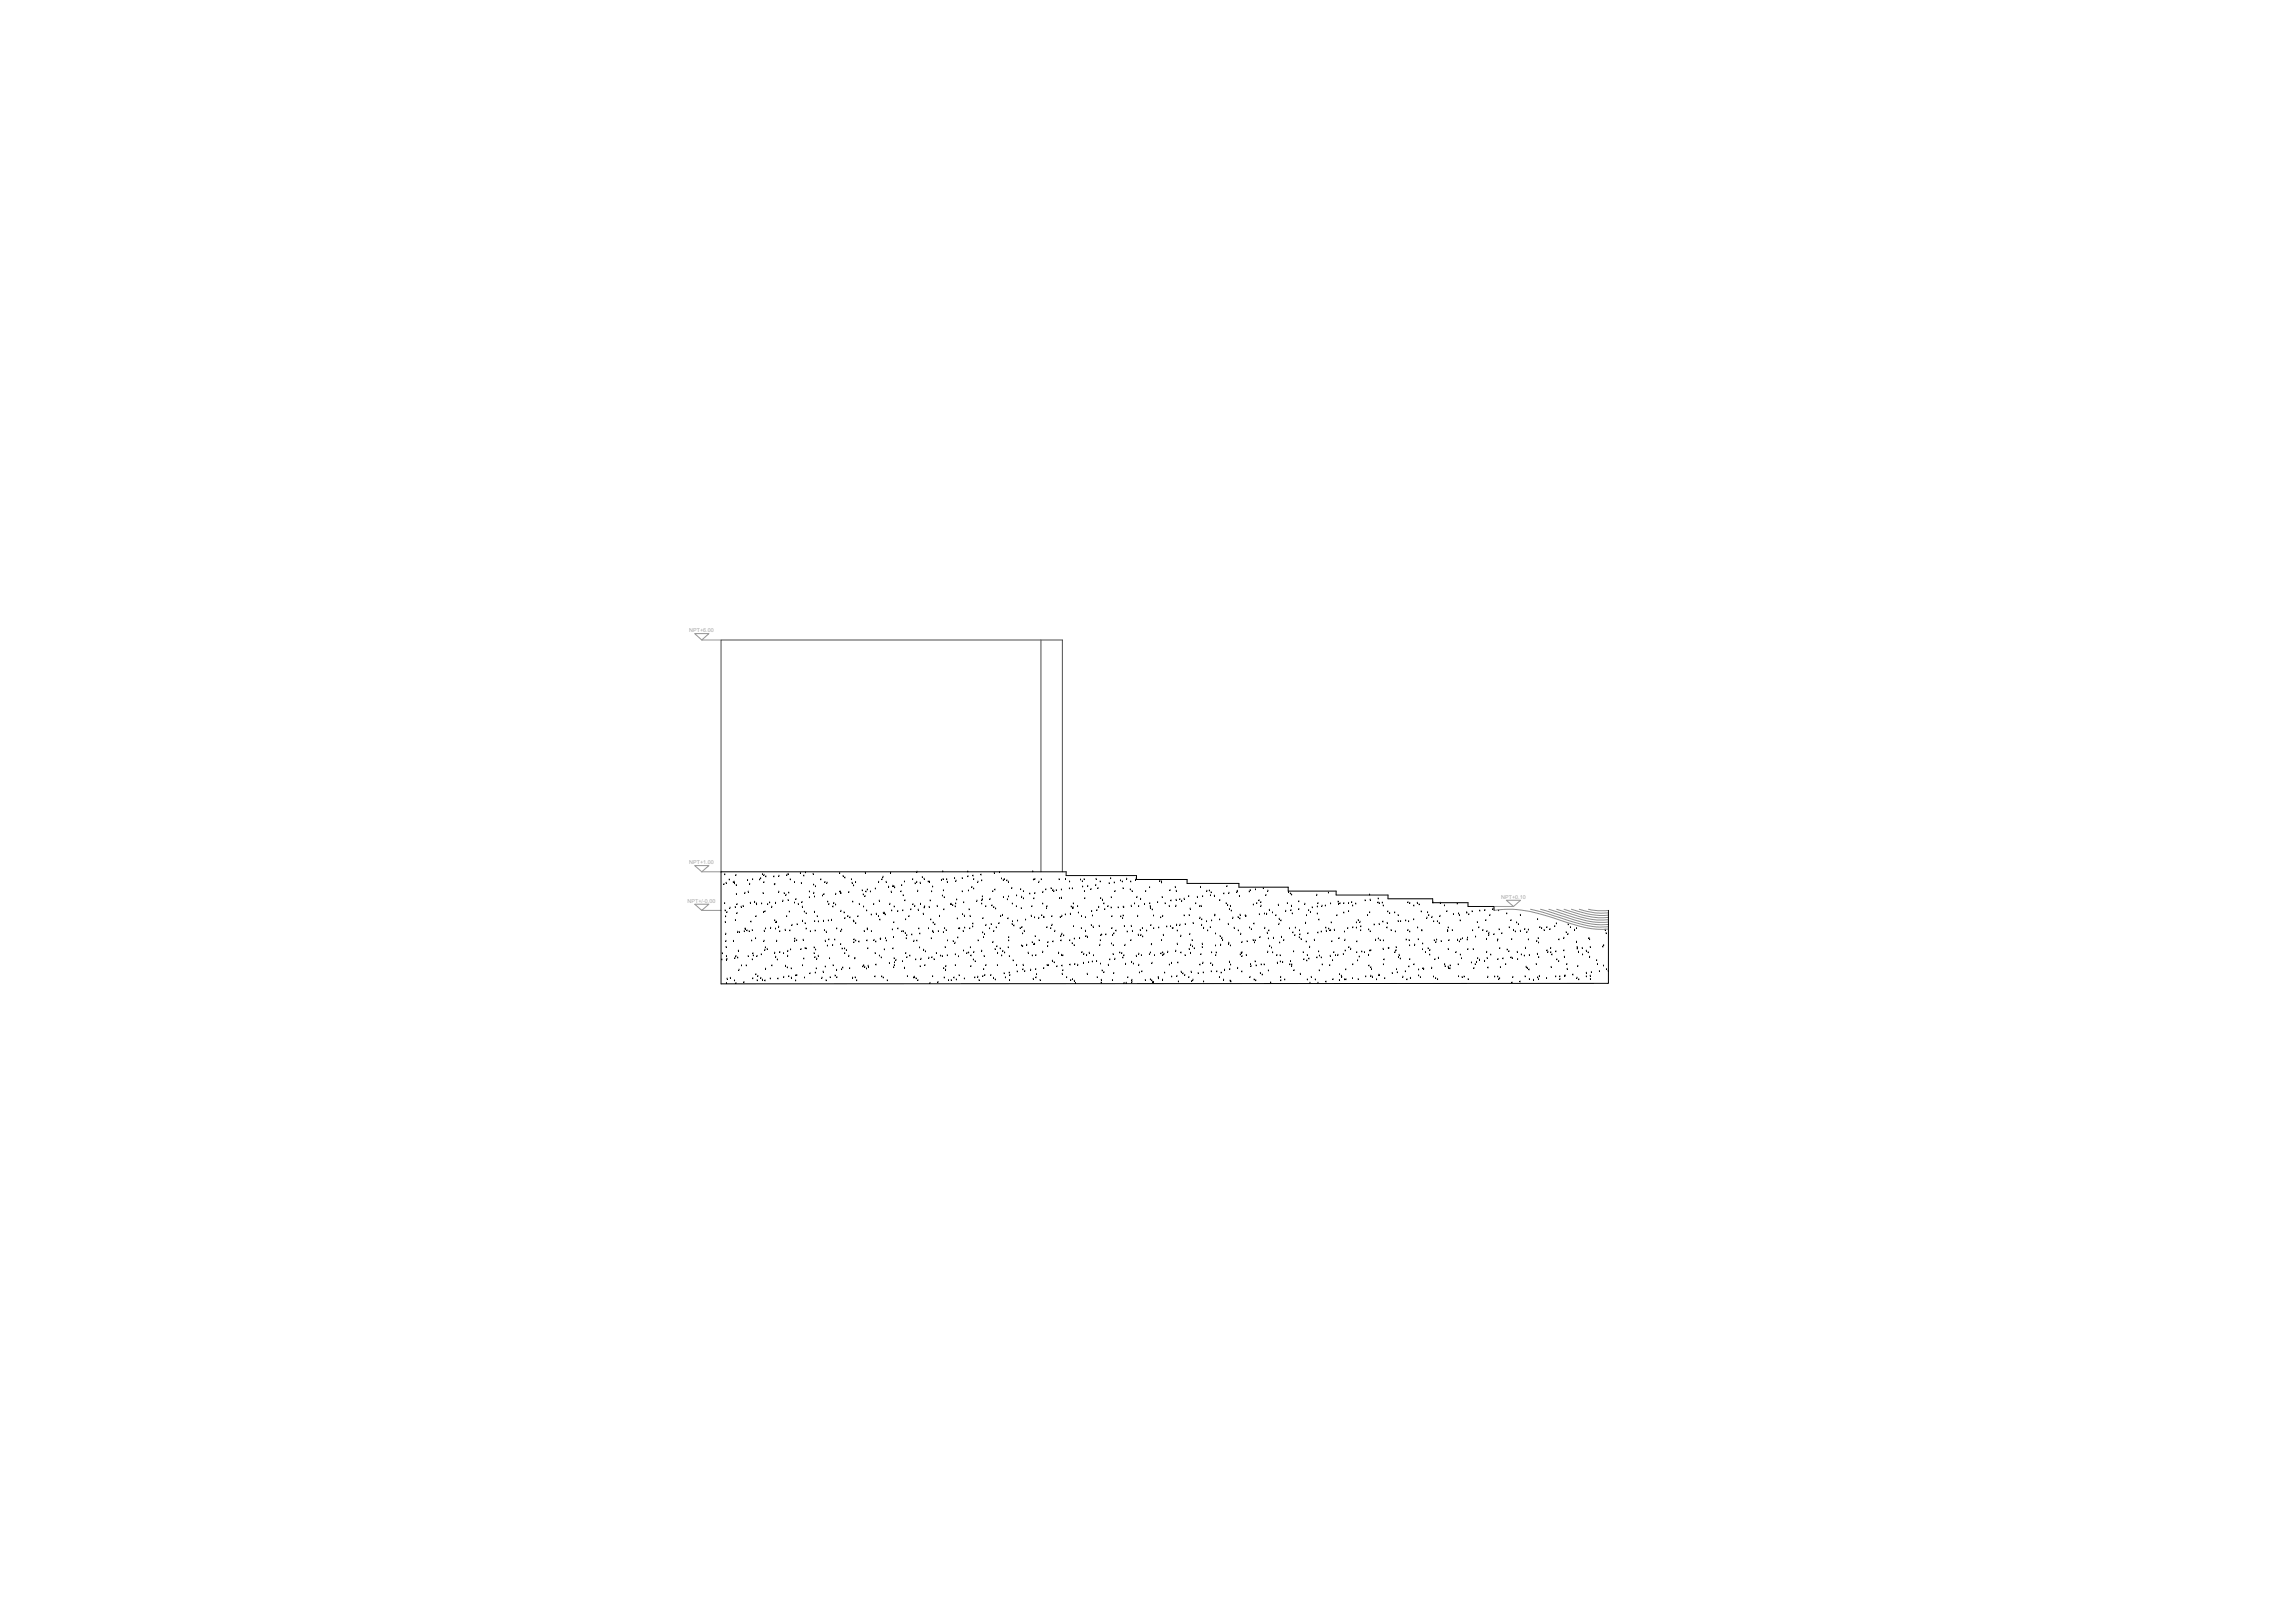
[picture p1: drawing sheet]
<svg xmlns="http://www.w3.org/2000/svg" width="594mm" height="420mm" viewBox="0 0 594 420" stroke-linecap="round" stroke-linejoin="round" font-family="sans-serif">
<defs><g id="words">
<g font-size="1.4" fill="#a5a5a5">
<text x="178.3" y="163.7">NPT+6.00</text>
<text x="178.3" y="223.7">NPT+1.00</text>
<text x="177.9" y="233.6">NPT+/-0.00</text>
<text x="388.4" y="232.7">NPT+0.10</text>
</g>
</g></defs>
<g fill="none" stroke="#000" stroke-width=".26">
<path d="M187.3 228.9h.1M187.5 233.8h.1M187.5 226.4h.1M187.6 235.7h.1M187.6 238.7h.1M187.7 237.2h.1M187.9 228.6h.1M188.1 236.1h.1M188.7 227.7h.1M188.9 235h.1M189.7 228.4h.1M189.9 228.3h.1"/>
<path d="M190 228.7h.1M190.2 234.8h.1M190.3 238.2h.1M190.4 226.5h.1M190.5 229.1h.1M190.5 231.4h.1M190.7 236.4h.1M190.7 234.1h.1M191.7 234.7h.1M192.3 234.5h.1M192.7 231.2h.1M193.4 227.8h.1"/>
<path d="M193.6 230.9h.1M194 228.8h.1M194.1 233.7h.1M194.3 238.6h.1M194.7 227.6h.1M195.2 233.5h.1M195.6 237.2h.1M195.7 233.9h.1M195.7 234.1h.1M196.5 227.7h.1M196.8 227.4h.1M197 233.9h.1"/>
<path d="M197.3 226.3h.1M197.4 231.2h.1M197.5 236.1h.1M197.6 228.4h.1M197.7 226.5h.1M197.9 235.9h.1M198.1 226.9h.1M198.6 234.1h.1M199.1 233.6h.1M199.7 234.7h.1M200.2 226.9h.1M200.3 228.9h.1"/>
<path d="M200.4 238.3h.1M200.5 228.9h.1M200.6 233.7h.1M200.8 238.6h.1M200.9 238.7h.1M201.4 239.9h.1M201.5 230.9h.1M201.5 226.7h.1M202.5 233.2h.1M202.9 231.2h.1M203.3 231.7h.1M203.5 237.2h.1"/>
<path d="M203.6 226.5h.1M203.9 226.2h.1M203.9 233h.1M204.1 231.1h.1M204.2 236h.1M204.4 227.7h.1M204.9 239.4h.1M205.5 228.4h.1M205.5 233.7h.1M205.9 232.8h.1M206.2 239.3h.1M206.5 234h.1"/>
<path d="M207.1 226h.1M207.3 228.6h.1M207.5 233.5h.1M207.6 234.7h.1M207.6 238.4h.1M208 226.7h.1M208.1 236h.1M208.3 239h.1M208.4 225.9h.1M208.6 236.4h.1M209.4 232.3h.1M209.4 230.8h.1"/>
<path d="M210.4 226.2h.1M210.5 229h.1M210.5 231.2h.1M210.7 236.1h.1M210.7 232.1h.1M210.8 238.5h.1M211 229.5h.1M211.4 237.2h.1M211.7 238.6h.1M212.4 227.7h.1M212.8 231.9h.1M213 238.4h.1"/>
<path d="M213.2 231.5h.1M213.4 228.4h.1M214 228.5h.1M214.1 233.4h.1M214.3 238.3h.1M214.4 234h.1M215.1 238.1h.1M215.5 234.7h.1M215.7 233.8h.1M216.2 234.2h.1M216.2 231.4h.1M217.2 226h.1"/>
<path d="M217.3 230.8h.1M217.4 230.9h.1M217.6 235.8h.1M217.6 231.2h.1M218.1 226.8h.1M218.4 236.2h.1M218.6 237.7h.1M218.6 227.2h.1M219.4 237.2h.1M219.6 230.9h.1M219.9 237.5h.1M220.3 227.6h.1"/>
<path d="M220.5 228.6h.1M220.6 233.4h.1M220.8 238.3h.1M220.8 229.2h.1M220.9 238.6h.1M221.3 228.4h.1M221.4 239h.1M222 237.2h.1M222.3 234h.1M223.1 230.5h.1M223.3 231.6h.1M223.4 234.7h.1"/>
<path d="M223.8 232h.1M223.9 225.9h.1M224 230.8h.1M224.2 235.7h.1M224.4 230.3h.1M225.2 230.8h.1M225.4 236.8h.1M226 234h.1M226.5 230.1h.1M226.7 236.6h.1M227.3 237.2h.1M227.3 228.3h.1"/>
<path d="M227.5 233.2h.1M227.6 238.1h.1M228.2 227.6h.1M228.5 227h.1M228.5 236.3h.1M228.8 236.3h.1M229 236.7h.1M229.3 228.3h.1M229.9 229.6h.1M230.2 234h.1M230.4 225.9h.1M230.6 230.9h.1"/>
<path d="M230.7 235.7h.1M231 229.3h.1M231.2 229.4h.1M231.2 238.8h.1M231.3 234.7h.1M231.5 229.8h.1M232.3 235.8h.1M233.1 230.8h.1M233.3 229.2h.1M233.6 235.7h.1M233.7 231.8h.1M234 228.2h.1"/>
<path d="M234.1 233.1h.1M234.3 238h.1M235.2 237.2h.1M235.6 235.4h.1M236.1 227.6h.1M236.2 234.1h.1M236.7 234.5h.1M236.7 228.7h.1M237.2 228.3h.1M237.3 225.7h.1M237.4 230.6h.1M237.6 235.5h.1"/>
<path d="M238.1 228.5h.1M238.1 234h.1M238.6 227.1h.1M238.9 236.6h.1M239.1 235h.1M239.1 227.5h.1M239.2 234.7h.1M240.1 228.2h.1M240.4 234.8h.1M240.5 228.3h.1M240.6 233.1h.1M240.8 238.1h.1"/>
<path d="M241 230.8h.1M241.3 229.5h.1M241.4 238.9h.1M241.9 239.3h.1M242.5 234.5h.1M243.1 237.1h.1M243.6 227.8h.1M243.8 231.9h.1M243.9 225.6h.1M244 227.6h.1M244.1 230.5h.1M244.2 235.4h.1"/>
<path d="M244.3 232.3h.1M244.9 227.6h.1M245.1 228.3h.1M245.9 234.1h.1M246.1 234h.1M246.5 234.3h.1M247 227.3h.1M247.1 234.7h.1M247.2 233.9h.1M247.3 228h.1M247.5 232.9h.1M247.7 237.8h.1"/>
<path d="M248.9 230.8h.1M248.9 227.3h.1M249 236.7h.1M249.3 233.6h.1M249.5 237.1h.1M250.4 225.6h.1M250.4 226.9h.1M250.5 230.6h.1M250.7 235.4h.1M251 237.1h.1M251.4 229.6h.1M251.7 239.9h.1"/>
<path d="M251.7 239.1h.1M251.7 226.7h.1M251.9 227.6h.1M251.9 230.1h.1M252.8 233.2h.1M253 228.3h.1M253.8 226.5h.1M254 227.9h.1M254 233.9h.1M254.1 233h.1M254.1 232.8h.1M254.1 232.1h.1"/>
<path d="M254.3 237.7h.1M255 234.6h.1M255.1 239.4h.1M256.1 232.7h.1M256.4 239.2h.1M256.6 234.4h.1M256.9 230.7h.1M257.1 234.8h.1M257.2 226h.1M257.4 230.3h.1M257.6 235.2h.1M258.5 239h.1"/>
<path d="M258.6 225.8h.1M258.9 237.1h.1M259.1 227.4h.1M259.4 236.9h.1M259.6 227.8h.1M259.6 232.3h.1M259.8 227.6h.1M260.5 227.9h.1M260.6 232.8h.1M260.8 237.8h.1M260.9 228.3h.1M260.9 232.1h.1"/>
<path d="M261.8 229.9h.1M261.9 239.2h.1M261.9 233.9h.1M261.9 238.5h.1M262.3 239.6h.1M263 234.6h.1M263 231.8h.1M263.2 238.3h.1M264.1 230.2h.1M264.2 235.1h.1M264.3 232.2h.1M264.4 240h.1"/>
<path d="M264.8 230.7h.1M264.8 232.6h.1M265.3 238.1h.1M266.4 231.4h.1M266.8 237.1h.1M267 234.6h.1M267.2 225.6h.1M267.4 227.7h.1M267.5 232.6h.1M267.7 237.5h.1M267.7 231.2h.1M267.7 227.6h.1"/>
<path d="M268.8 237.6h.1M268.8 228.3h.1M269.4 227.6h.1M269.5 237h.1M269.8 233.9h.1M269.8 230.9h.1M270 237.4h.1M270.1 237.5h.1M270.6 230.3h.1M270.7 235.1h.1M270.9 234.6h.1M271.9 230h.1"/>
<path d="M272.1 237.2h.1M272.2 239.4h.1M272.4 230.4h.1M272.6 230.7h.1M273.3 230.5h.1M274 227.6h.1M274.1 232.5h.1M274.3 237.4h.1M274.6 230.3h.1M274.6 232.4h.1M274.7 237.1h.1M275.6 236.7h.1"/>
<path d="M275.7 227.6h.1M276.7 230h.1M276.7 228.2h.1M276.9 236.6h.1M277.1 234.7h.1M277.4 230h.1M277.6 234.9h.1M277.6 235.1h.1M277.7 233.9h.1M277.7 239.8h.1M278.8 234.6h.1M279 236.3h.1"/>
<path d="M279.5 227.7h.1M279.8 237.2h.1M280 228.1h.1M280.1 229.5h.1M280.5 227.6h.1M280.6 230.7h.1M280.6 232.5h.1M280.8 237.5h.1M281.4 229.4h.1M282.3 230.2h.1M282.3 239.5h.1M282.4 235.8h.1"/>
<path d="M282.6 237h.1M282.8 239.9h.1M283.5 229.1h.1M283.6 227.6h.1M283.8 235.6h.1M284.1 229.9h.1M284.2 234.8h.1M284.4 239.7h.1M284.6 228.2h.1M284.8 232.5h.1M285.2 232.9h.1M285.6 233.9h.1"/>
<path d="M285.8 235.4h.1M286.7 234.6h.1M287 228.7h.1M287.3 227.4h.1M287.5 235h.1M287.5 232.3h.1M287.7 237.2h.1M288.3 228.5h.1M288.5 230.7h.1M289.3 234.9h.1M289.9 227.9h.1M290 237.2h.1"/>
<path d="M290.3 228.2h.1M290.4 237.7h.1M290.6 230h.1M290.6 237h.1M290.6 234.7h.1M290.7 234.8h.1M290.9 239.7h.1M291.5 227.5h.1M292.4 230.3h.1M292.5 228.2h.1M292.7 234.5h.1M292.7 239.7h.1"/>
<path d="M292.9 230.7h.1M293.5 233.9h.1M293.8 227.8h.1M294 227.3h.1M294.2 232.2h.1M294.3 237.1h.1M294.6 234.6h.1M295.1 232.7h.1M296.1 234h.1M296.4 230.7h.1M297.4 229.7h.1M297.5 233.9h.1"/>
<path d="M297.6 234.6h.1M297.6 235h.1M297.8 239.5h.1M298.1 235.5h.1M298.4 237h.1M299.5 233.6h.1M300 228h.1M300.3 237.5h.1M300.5 228.2h.1M300.5 228.5h.1M300.7 232.3h.1M300.8 237.1h.1"/>
<path d="M301.4 233.9h.1M301.9 239.9h.1M302.5 234.5h.1M302.7 230.5h.1M302.8 239.8h.1M303 233.1h.1M304.1 229.6h.1M304.2 234.5h.1M304.3 233h.1M304.3 230.6h.1M304.4 239.4h.1M305.2 232.8h.1"/>
<path d="M305.3 239.4h.1M305.7 233.2h.1M306.3 232.7h.1M306.3 237h.1M306.6 239.2h.1M307.5 232h.1M307.7 236.9h.1M307.9 235.3h.1M308.7 238.9h.1M309.4 233.9h.1M309.8 232.2h.1M310.4 234.5h.1"/>
<path d="M310.5 237.6h.1M310.6 229.6h.1M310.7 234.5h.1M310.9 239.4h.1M310.9 238h.1M311.1 232h.1M312.1 238.5h.1M312.2 230.6h.1M312.9 230.6h.1M313.2 231.8h.1M313.3 231h.1M313.5 238.3h.1"/>
<path d="M314.2 231.9h.1M314.3 237h.1M314.3 236.8h.1M315.5 238.1h.1M315.6 233h.1M316.6 231.3h.1M317.2 233.9h.1M317.4 229.4h.1M317.6 234.3h.1M317.8 239.2h.1M317.9 231.2h.1M318.1 235.3h.1"/>
<path d="M318.3 234.5h.1M318.5 235.8h.1M319 237.6h.1M320 230.9h.1M320.1 230.6h.1M320.3 237.4h.1M320.7 232h.1M320.8 237.8h.1M320.8 236.8h.1M322.2 237h.1M322.3 237.2h.1M323.2 230.8h.1"/>
<path d="M323.4 230.4h.1M324.3 234.2h.1M324.4 239.1h.1M324.8 230.3h.1M325.1 233.8h.1M325.7 233.1h.1M325.8 236.7h.1M326.2 233.6h.1M326.2 234.5h.1M326.8 230h.1M327.1 236.5h.1M327.5 231.7h.1"/>
<path d="M327.7 236.6h.1M328 230.6h.1M328.4 235.6h.1M329.2 236.2h.1M330.1 237h.1M330.7 234.2h.1M330.9 239.2h.1M330.9 237.9h.1M331.4 238.3h.1M332.6 235.8h.1M333.1 233.8h.1M333.4 230.9h.1"/>
<path d="M333.8 231.3h.1M334 235.6h.1M334.1 234.5h.1M334.2 231.6h.1M334.3 236.5h.1M336 235.3h.1M336 233.4h.1M337.6 234h.1M337.8 238.9h.1M338 237h.1M338.6 235.6h.1M339 236.1h.1"/>
<path d="M339.5 234.9h.1M340.7 231.7h.1M340.8 236.5h.1M340.8 234.7h.1M341 233.8h.1M341.2 238.1h.1M342 234.5h.1M342.9 234.5h.1M343.7 231.1h.1M344.2 233.9h.1M344.4 238.8h.1M345.9 237h.1"/>
<path d="M346.2 233.4h.1M346.3 234h.1M346.7 233.9h.1M347.7 236.3h.1M347.7 233.8h.1M348.9 233.8h.1M348.9 235.9h.1M349.7 233.6h.1M349.9 234.5h.1M350.8 233.9h.1M350.9 238.8h.1M351.4 238.2h.1"/>
<path d="M351.9 238.6h.1M352.1 239.8h.1M353.2 233.1h.1M353.8 236.9h.1M354.3 231.6h.1M354.4 236.2h.1M354.5 232.9h.1M355.5 239.4h.1M356.5 233.6h.1M356.6 232.6h.1M356.8 239.2h.1M356.8 233.8h.1"/>
<path d="M357.6 233.7h.1M357.8 238.6h.1M357.9 234.5h.1M358.9 238.9h.1M359.1 236h.1M359.5 236.4h.1M360.8 236.2h.1M361.7 236.9h.1M361.7 238.4h.1M362.4 238.5h.1M363.7 238.3h.1M364.3 233.6h.1"/>
<path d="M364.4 238.5h.1M364.7 233.8h.1M365.7 238h.1M365.8 234.5h.1M366.7 233.7h.1M367.1 234.2h.1M367.7 236h.1M369.2 237.6h.1M369.3 236.2h.1M369.6 236.9h.1M370.5 237.4h.1M370.7 233.6h.1"/>
<path d="M370.9 238.5h.1M371.9 238.5h.1M372.3 238.9h.1M372.6 237.1h.1M372.6 233.7h.1M373.7 234.4h.1M374.3 235.9h.1M376 236.7h.1M377 233.9h.1M377.3 236.5h.1M377.5 236.9h.1M377.8 238.3h.1"/>
<path d="M379.4 236.2h.1M379.5 236.3h.1M380 236.7h.1M380.9 235.9h.1M382.2 238.7h.1M382.8 235.8h.1M384.2 235.6h.1M384.4 238.2h.1M385.5 236.9h.1M386.2 235.3h.1M386.5 235.6v-1h-6.7v-1h-9.2v-1h-11.5v-1h-13.4v-1h-12.4v-1h-12.8v-1h-13.4v-1h-13.1v-1h-18.2v-1h-89.3v29l229.6-.1v-18.9M387.7 235.7h.1"/>
<path d="M389.8 236.5h.1M390.9 238.2h.1M392.4 238.8h.1M392.8 239.2h.1M393.3 236.9h.1M397.8 238h.1M402.2 239.8h.1M402.7 239.1h.1M405.7 239.3h.1M186.8 248.4h.1M186.9 246.8h.1M187.8 241.7h.1"/>
<path d="M187.8 243.6h.1M187.9 245.2h.1M187.9 248.5h.1M187.9 247.5h.1M187.9 254.5h.1M188.1 248.3h.1M188.1 253.4h.1M189 253.2h.1M189.8 243.6h.1M190 253.8h.1M190.1 248h.1M190.4 254.5h.1"/>
<path d="M190.4 247.5h.1M190.9 241.2h.1M190.9 247.9h.1M191 246.1h.1M191.2 251h.1M191.2 241.3h.1M191.8 249.9h.1M192.5 254.3h.1M192.6 241.1h.1M192.8 240.4h.1M192.8 240.5h.1M193.1 249.9h.1"/>
<path d="M193.3 240.9h.1M193.6 247.5h.1M193.8 241.1h.1M194.5 243.5h.1M194.6 248.4h.1M194.6 240.8h.1M194.8 253.3h.1M194.8 246.8h.1M194.9 247.4h.1M195.5 242.9h.1M195.6 252.2h.1M195.9 247.5h.1"/>
<path d="M195.9 253.8h.1M196.1 252.7h.1M196.8 253.2h.1M197 247.1h.1M197.3 253.6h.1M197.7 243.6h.1M197.7 241h.1M197.9 245.9h.1M197.9 253.8h.1M198 245.2h.1M198.1 250.8h.1M198.1 240.4h.1"/>
<path d="M198.5 245.7h.1M199.3 253.3h.1M199.4 240.2h.1M199.7 249.9h.1M200.4 246.6h.1M200.6 240.4h.1M200.7 247.7h.1M200.9 243.6h.1M201.1 248.4h.1M201.3 253.3h.1M201.7 246.5h.1M201.7 241.1h.1"/>
<path d="M202.7 246.8h.1M202.8 252.9h.1M203.1 240.7h.1M203.2 250h.1M203.7 250.5h.1M203.8 247.4h.1M203.8 246.2h.1M204.1 252.7h.1M204.4 240.9h.1M204.5 245.8h.1M204.7 250.7h.1M204.7 253.1h.1"/>
<path d="M205.6 243.6h.1M205.6 243h.1M205.8 253.8h.1M205.9 252.5h.1M206.1 243.4h.1M206.1 252.4h.1M207.2 245.7h.1M207.6 249.9h.1M207.8 243.3h.1M208 248.2h.1M208.1 253.1h.1M208.3 245.5h.1"/>
<path d="M208.6 245.5h.1M208.6 240.4h.1M209.6 252h.1M209.7 241.1h.1M210.6 245.3h.1M210.6 246.8h.1M210.8 247.8h.1M210.9 240.9h.1M210.9 251.8h.1M211 245.8h.1M211.2 250.7h.1M211.3 248.2h.1"/>
<path d="M211.7 247.4h.1M212.7 253.1h.1M213 251.6h.1M213.3 240.8h.1M213.5 243.6h.1M213.5 250.2h.1M213.7 253.8h.1M213.8 241.2h.1M214.1 244.8h.1M214.4 243.2h.1M214.6 248.1h.1M214.8 253h.1"/>
<path d="M215.4 244.7h.1M215.5 249.9h.1M216 243.3h.1M216 252.6h.1M216.4 251.1h.1M216.5 240.4h.1M216.5 253h.1M217.5 244.4h.1M217.5 241.1h.1M217.7 240.7h.1M217.7 250.9h.1M217.9 245.6h.1"/>
<path d="M218 250.5h.1M218.5 245.5h.1M218.5 246.8h.1M219 246h.1M219.6 247.4h.1M219.8 250.7h.1M220.6 253.1h.1M220.9 243.9h.1M221 243.2h.1M221.1 248.1h.1M221.2 248h.1M221.3 253h.1"/>
<path d="M221.4 243.5h.1M221.6 253.8h.1M222.2 243.8h.1M223.2 250.2h.1M223.5 249.9h.1M223.6 241h.1M223.7 250.3h.1M224.2 250.8h.1M224.3 243.5h.1M224.4 240.6h.1M224.4 240.4h.1M224.5 245.5h.1"/>
<path d="M224.6 250h.1M224.7 250.4h.1M225.4 241.1h.1M226.1 243.3h.1M226.4 252.8h.1M226.4 246.7h.1M226.6 243.8h.1M226.6 249.7h.1M227.5 247.4h.1M227.7 243h.1M227.8 243h.1M228 247.9h.1"/>
<path d="M228.1 252.8h.1M228.5 253.1h.1M228.8 245.8h.1M229.1 242.9h.1M229.3 243.5h.1M229.6 253.8h.1M230.1 249.3h.1M230.9 240.6h.1M231 245.5h.1M231.2 242.6h.1M231.2 250.4h.1M231.3 248.1h.1"/>
<path d="M231.4 249.9h.1M231.4 249.1h.1M231.8 248.5h.1M232.3 240.4h.1M233.4 241.1h.1M233.5 248.8h.1M233.7 241.1h.1M234 250.5h.1M234.2 241.5h.1M234.3 246.7h.1M234.5 242.9h.1M234.6 242.1h.1"/>
<path d="M234.6 247.8h.1M234.8 252.7h.1M235.4 247.4h.1M235.9 241.9h.1M236.4 253.1h.1M236.5 243.6h.1M236.5 252.9h.1M236.9 248.4h.1M237 253.3h.1M237.2 243.5h.1M237.5 253.8h.1M237.7 240.4h.1"/>
<path d="M237.9 245.3h.1M238 241.7h.1M238.1 250.2h.1M238.3 248.2h.1M239 245.9h.1M239.3 249.9h.1M239.4 246.3h.1M240.2 240.3h.1M240.3 248h.1M240.6 254.5h.1M240.9 242.9h.1M241.1 247.8h.1"/>
<path d="M241.3 252.7h.1M241.3 241h.1M241.4 241.2h.1M241.7 248.3h.1M242.3 246.7h.1M242.7 254.2h.1M242.8 241.1h.1M243.3 247.4h.1M243.8 247.5h.1M244.1 241.3h.1M244.2 250.6h.1M244.3 253.1h.1"/>
<path d="M244.4 240.3h.1M244.5 245.2h.1M244.6 251h.1M244.7 250.1h.1M244.8 240.8h.1M245.1 247.3h.1M245.1 243.5h.1M245.4 253.8h.1M246.1 253.8h.1M246.6 243.6h.1M246.8 253.1h.1M247.1 244.1h.1"/>
<path d="M247.2 247.1h.1M247.2 249.9h.1M247.4 253.6h.1M247.8 242.7h.1M248 247.6h.1M248.1 240.3h.1M248.1 252.5h.1M248.3 240.3h.1M249.2 241h.1M249.3 246.1h.1M249.5 253.3h.1M249.6 240.2h.1"/>
<path d="M250.2 246.7h.1M250.6 246.6h.1M250.9 240.3h.1M251.1 245.2h.1M251.2 250.1h.1M251.2 247.4h.1M251.8 248.4h.1M251.9 246.4h.1M252.2 253h.1M252.3 248.8h.1M253 252.9h.1M253 243.5h.1"/>
<path d="M253.3 253.8h.1M254 246.1h.1M254.2 241.4h.1M254.3 252.7h.1M254.4 242.6h.1M254.5 250.9h.1M254.6 247.5h.1M254.7 241.8h.1M254.8 252.4h.1M255.1 249.8h.1M256 240.3h.1M256.3 252.4h.1"/>
<path d="M256.9 243.9h.1M257 253.2h.1M257.1 241h.1M257.5 245.7h.1M257.5 253.6h.1M257.7 240.1h.1M257.9 245h.1M258 249.9h.1M258.1 246.7h.1M258.8 245.5h.1M259.1 247.4h.1M259.4 246.2h.1"/>
<path d="M259.8 252h.1M259.9 246.6h.1M260.1 253h.1M260.8 245.2h.1M261 242.6h.1M261 243.5h.1M261.1 251.8h.1M261.1 247.5h.1M261.2 253.7h.1M261.3 252.4h.1M262.1 248.6h.1M263 249.8h.1"/>
<path d="M263.2 251.5h.1M263.9 240.3h.1M264.3 244.8h.1M264.6 244.9h.1M264.6 241.6h.1M264.6 251h.1M264.7 249.8h.1M265 241h.1M265.1 251.4h.1M265.6 244.6h.1M266 246.6h.1M266.6 251h.1"/>
<path d="M267.1 247.4h.1M267.1 243.9h.1M267.3 253.4h.1M267.5 244.4h.1M267.7 244.4h.1M267.8 242.4h.1M267.9 250.9h.1M268 247.3h.1M268 253h.1M268.2 252.2h.1M268.8 243.4h.1M269.1 253.7h.1"/>
<path d="M269.8 246.4h.1M270 250.6h.1M270.9 240h.1M270.9 249.8h.1M271 244.9h.1M271.1 243.9h.1M271.2 249.8h.1M271.8 240.3h.1M272.3 248.7h.1M272.4 243.7h.1M272.7 249.1h.1M272.9 241h.1"/>
<path d="M273.5 250.2h.1M273.9 246.6h.1M274.5 242.3h.1M274.5 243.5h.1M274.6 247.2h.1M274.7 241.7h.1M274.8 250h.1M274.8 252.1h.1M275 247.3h.1M275 251.2h.1M275.2 242.2h.1M275.9 253h.1"/>
<path d="M276.8 243.4h.1M276.8 249.7h.1M277 253.7h.1M277.4 244.2h.1M277.5 253.5h.1M277.9 244.7h.1M277.9 243h.1M277.9 253.9h.1M278.1 249.6h.1M278.2 254.5h.1M278.8 249.8h.1M279.3 242.8h.1"/>
<path d="M279.8 240.3h.1M279.9 246.5h.1M280.3 249.3h.1M280.4 246.9h.1M280.8 241h.1M280.9 242.3h.1M281.1 247.2h.1M281.3 252.1h.1M281.3 242.5h.1M281.6 249.1h.1M281.8 246.6h.1M282.6 248.9h.1"/>
<path d="M282.9 247.3h.1M283.7 248.8h.1M283.9 253h.1M284.5 244.6h.1M284.7 243.4h.1M284.7 249.5h.1M284.8 242.1h.1M284.9 254.4h.1M284.9 253.7h.1M285 241.9h.1M285.1 251.3h.1M285.6 251.7h.1"/>
<path d="M286.1 241.9h.1M286.7 249.8h.1M287.1 248.4h.1M287.5 244.3h.1M287.7 240.3h.1M287.8 253.7h.1M287.8 242.1h.1M288 247h.1M288 244.7h.1M288.1 251.9h.1M288.2 241.6h.1M288.4 248.2h.1"/>
<path d="M288.7 240.9h.1M289.7 246.6h.1M290.2 246.7h.1M290.5 247.9h.1M290.8 247.3h.1M290.8 254.5h.1M291.1 244.6h.1M291.2 249.5h.1M291.4 254.4h.1M291.6 241.2h.1M291.8 253h.1M292.6 243.4h.1"/>
<path d="M292.8 249h.1M292.8 254.2h.1M292.8 253.7h.1M293 241h.1M293.2 249.5h.1M294 247.4h.1M294.5 242h.1M294.6 246.9h.1M294.6 249.8h.1M294.8 251.8h.1M295 240.8h.1M295.2 242h.1"/>
<path d="M295.3 247.3h.1M295.4 251.5h.1M295.6 240.3h.1M295.6 242.5h.1M296.3 253.7h.1M296.7 240.9h.1M297.4 247h.1M297.6 253.5h.1M297.6 246.6h.1M297.9 244.5h.1M297.9 244.4h.1M298 253.8h.1"/>
<path d="M298 249.3h.1M298.2 254.2h.1M298.4 254.2h.1M298.5 240.3h.1M298.7 247.3h.1M299.7 253h.1M299.7 253.3h.1M299.8 240.1h.1M300.4 246.8h.1M300.5 243.4h.1M300.8 253.6h.1M300.8 246.6h.1"/>
<path d="M300.8 247.2h.1M301 242h.1M301.1 246.9h.1M301.3 251.8h.1M302.1 246.4h.1M302.5 249.7h.1M303.1 249.3h.1M303.1 252.8h.1M303.3 240.3h.1M303.5 240.3h.1M304.2 246.1h.1M304.5 252.7h.1"/>
<path d="M304.6 244.3h.1M304.6 240.9h.1M304.7 249.2h.1M304.9 254.1h.1M305.5 242.2h.1M305.5 246.6h.1M305.6 251.6h.1M306 252h.1M306.5 252.4h.1M306.6 247.3h.1M307.6 253h.1M307.7 245.7h.1"/>
<path d="M307.8 241.8h.1M308 246.7h.1M308 244.6h.1M308.2 251.6h.1M308.3 254h.1M308.4 243.4h.1M308.5 245h.1M308.6 253.6h.1M309 245.5h.1M310 251.9h.1M310.5 249.7h.1M310.7 247h.1"/>
<path d="M311 244.3h.1M311 245.2h.1M311.2 249.2h.1M311.3 251.8h.1M311.4 254.1h.1M311.4 240.2h.1M312.4 240.9h.1M313.1 240h.1M313.2 249.4h.1M313.4 251.5h.1M313.5 246.6h.1M313.7 249.8h.1"/>
<path d="M314.5 241.7h.1M314.5 244.8h.1M314.5 247.3h.1M314.6 246.6h.1M314.8 251.5h.1M315.5 253h.1M315.7 242.3h.1M315.8 244.6h.1M315.9 251.8h.1M316.1 242.8h.1M316.3 243.3h.1M316.5 253.6h.1"/>
<path d="M316.8 251h.1M317.9 244.3h.1M317.9 244.1h.1M318.1 249h.1M318.2 250.9h.1M318.2 253.9h.1M318.3 244.8h.1M318.4 249.7h.1M318.5 254.1h.1M319.3 240.2h.1M320.2 250.6h.1M320.4 240.9h.1"/>
<path d="M320.9 247.1h.1M321 241.7h.1M321.1 246.6h.1M321.3 251.5h.1M321.3 243.9h.1M321.3 246.6h.1M321.3 247.5h.1M322.4 247.2h.1M322.6 243.7h.1M323.3 240.1h.1M323.4 252.9h.1M323.5 249.6h.1"/>
<path d="M323.7 250.1h.1M323.7 240.5h.1M324.2 243.3h.1M324.5 253.6h.1M324.5 244h.1M324.7 248.9h.1M324.7 243.4h.1M324.9 253.8h.1M325 249.9h.1M326 242.6h.1M326.1 251.9h.1M326.3 249.7h.1"/>
<path d="M326.5 252.3h.1M327 249.7h.1M327.2 240.2h.1M327.9 241.5h.1M328 246.4h.1M328.1 251.3h.1M328.1 243h.1M328.3 240.9h.1M328.5 244.9h.1M328.7 254.3h.1M329 245.3h.1M329.2 246.6h.1"/>
<path d="M329.5 242.8h.1M330.3 247.2h.1M330.5 249.2h.1M331.1 244h.1M331.2 247.3h.1M331.2 248.9h.1M331.3 252.9h.1M331.4 253.8h.1M331.5 242.5h.1M331.8 249.1h.1M332.1 243.3h.1M332.4 253.6h.1"/>
<path d="M333.6 240.3h.1M333.7 249.7h.1M333.9 248.8h.1M334.2 250.1h.1M334.2 249.7h.1M334.5 241.4h.1M334.7 246.3h.1M334.8 251.2h.1M335 242.1h.1M335.1 240.2h.1M336.1 242.7h.1M336.2 240.8h.1"/>
<path d="M336.3 241.9h.1M336.4 252.1h.1M336.6 243.1h.1M337.2 246.5h.1M337.3 248.3h.1M337.9 243.8h.1M338.1 248.7h.1M338.2 253.6h.1M338.2 247.2h.1M338.4 241.6h.1M338.6 248.2h.1M338.8 245.1h.1"/>
<path d="M338.9 254.4h.1M339.2 252.9h.1M340 243.3h.1M340.3 253.6h.1M340.7 247.9h.1M341 241.4h.1M341 254.4h.1M341.1 246.3h.1M341.3 251.2h.1M341.4 247.4h.1M341.8 241.2h.1M341.8 247.9h.1"/>
<path d="M342.1 249.7h.1M343 240.2h.1M343 254.1h.1M343.1 241h.1M343.8 240.4h.1M344 249.9h.1M344.1 240.8h.1M344.1 247.4h.1M344.2 240.8h.1M344.6 243.7h.1M344.7 248.6h.1M344.9 253.5h.1"/>
<path d="M345.1 246.5h.1M345.2 240.7h.1M345.5 247.3h.1M346.1 247.2h.1M346.4 242.9h.1M346.5 253.7h.1M346.6 252.2h.1M347 252.6h.1M347.1 252.9h.1M347.5 247h.1M347.8 241.2h.1M347.8 253.5h.1"/>
<path d="M348 243.3h.1M348 246.1h.1M348.2 251h.1M348.2 253.5h.1M348.7 240.3h.1M349 245.2h.1M349.4 245.6h.1M349.9 253.2h.1M350 240.1h.1M350 249.7h.1M350.9 240.2h.1M351 246.5h.1"/>
<path d="M351 243.7h.1M351.2 248.6h.1M351.4 253.5h.1M351.6 247.7h.1M352 240.8h.1M352.3 246.3h.1M353 246.5h.1M353.3 252.8h.1M354.1 247.2h.1M354.1 240.6h.1M354.2 250h.1M354.4 246.1h.1"/>
<path d="M354.5 241.1h.1M354.6 246h.1M354.6 252.6h.1M354.6 250.4h.1M354.8 250.9h.1M355 252.9h.1M355.9 243.3h.1M356.1 253.5h.1M356.6 243h.1M356.7 252.4h.1M356.8 252.4h.1M357.1 243.4h.1"/>
<path d="M357.8 245.6h.1M357.9 243.5h.1M357.9 249.7h.1M358.1 248.4h.1M358.2 253.2h.1M358.8 240.1h.1M359.2 245.5h.1M359.3 245.4h.1M359.9 240.8h.1M360.2 251.9h.1M360.9 246.5h.1M361 241.1h.1"/>
<path d="M361.2 246h.1M361.2 245.2h.1M361.3 250.9h.1M361.5 251.7h.1M361.8 247.7h.1M362 247.2h.1M362.3 248.2h.1M362.9 252.9h.1M363.6 251.5h.1M363.8 243.3h.1M364 253.5h.1M364.3 240.8h.1"/>
<path d="M364.5 250.2h.1M364.6 243.4h.1M364.7 244.7h.1M364.7 248.3h.1M364.7 241.2h.1M364.9 253.2h.1M365.8 249.7h.1M366 244.6h.1M366.8 240.1h.1M366.9 243.2h.1M367 251h.1M367 252.5h.1"/>
<path d="M367.5 253h.1M367.8 240.8h.1M367.9 240.9h.1M368 245.8h.1M368.1 244.3h.1M368.2 250.7h.1M368.3 250.8h.1M368.8 246.5h.1M369.5 245.5h.1M369.9 247.2h.1M369.9 245.9h.1M370.4 250.5h.1"/>
<path d="M370.9 252.8h.1M371.1 243.4h.1M371.2 248.3h.1M371.4 253.2h.1M371.5 243.9h.1M371.7 243.3h.1M371.9 253.5h.1M372.1 248h.1M372.9 243.6h.1M373.7 249.6h.1M373.9 250.1h.1M374.5 240.8h.1"/>
<path d="M374.5 241h.1M374.7 245.7h.1M374.7 240.1h.1M374.7 250.3h.1M374.8 250.6h.1M374.9 243.4h.1M375.1 250.7h.1M375.2 249.9h.1M375.7 240.8h.1M376.7 246.5h.1M377.1 243.3h.1M377.3 249.7h.1"/>
<path d="M377.3 252.7h.1M377.5 243.7h.1M377.8 247.2h.1M377.9 243.2h.1M378.1 248.1h.1M378.3 253h.1M378.4 242.9h.1M378.8 252.8h.1M379.6 243.3h.1M379.7 242.8h.1M379.8 245.7h.1M379.8 253.5h.1"/>
<path d="M380.7 249.2h.1M381 240.8h.1M381.1 245.7h.1M381.3 250.6h.1M381.7 249.6h.1M381.7 242.5h.1M382 249h.1M382.3 248h.1M382.6 240.1h.1M382.8 248.5h.1M383.6 240.8h.1M384.1 248.8h.1"/>
<path d="M384.6 243.1h.1M384.6 246.4h.1M384.7 241.1h.1M384.7 248h.1M384.9 252.9h.1M385 250.5h.1M385.2 242h.1M385.2 241.5h.1M385.7 247.2h.1M386.5 241.9h.1M386.7 252.8h.1M387.4 243.5h.1"/>
<path d="M387.5 243.2h.1M387.5 252.8h.1M387.5 248.3h.1M387.8 253.5h.1M387.8 240.6h.1M388 253.2h.1M388 245.5h.1M388.2 250.4h.1M388.6 241.6h.1M388.9 248.1h.1M389.5 249.6h.1M389.9 245.8h.1"/>
<path d="M390.4 246.3h.1M390.5 240.1h.1M390.9 247.9h.1M391.1 243.1h.1M391.2 254.4h.1M391.2 248h.1M391.4 252.9h.1M391.6 240.8h.1M392 241.1h.1M392.5 246.4h.1M392.6 248.3h.1M393.3 254.1h.1"/>
<path d="M393.3 241h.1M393.6 247.1h.1M394.4 247.4h.1M394.5 240.5h.1M394.6 252.8h.1M394.7 245.4h.1M394.8 250.3h.1M395 241.3h.1M395.1 250.6h.1M395.4 243.2h.1M395.4 240.7h.1M395.6 251h.1"/>
<path d="M395.7 247.2h.1M395.7 253.5h.1M396.7 253.7h.1M397.4 249.6h.1M397.6 243.6h.1M397.7 246.9h.1M397.8 253h.1M398 242.9h.1M398 253.5h.1M398 244h.1M398.1 247.8h.1M398.3 252.7h.1"/>
<path d="M398.4 240h.1M398.8 240.3h.1M399.5 240.8h.1M400.1 253.2h.1M400.2 240h.1M400.2 246.1h.1M400.5 246.4h.1M401 240.5h.1M401.2 245.4h.1M401.2 246.5h.1M401.3 250.3h.1M401.5 247.1h.1"/>
<path d="M402.5 252.8h.1M402.5 246.3h.1M402.8 248.4h.1M403.2 248.8h.1M403.3 243.2h.1M403.5 252.8h.1M403.6 253.5h.1M404.6 242.8h.1M404.6 246.1h.1M404.7 247.7h.1M404.9 252.6h.1M405.2 241.4h.1"/>
<path d="M405.4 249.6h.1M405.4 250.8h.1M405.7 241.8h.1M406.3 240h.1M406.9 252.3h.1M407.4 240.7h.1M407.9 240.3h.1M407.9 243.8h.1M408 253.1h.1M408 245.2h.1M408 245.6h.1M408.2 250.1h.1"/>
<path d="M408.4 246.4h.1M408.5 253.5h.1M409.3 245.4h.1M409.4 247.1h.1M410.4 252.8h.1M410.4 251.9h.1M410.4 246.1h.1M410.9 246.6h.1M411.1 242.8h.1M411.2 247.7h.1M411.2 243.2h.1M411.4 252.6h.1"/>
<path d="M411.4 245.2h.1M411.5 253.5h.1M411.7 251.7h.1M413.1 248.6h.1M413.3 249.6h.1M413.8 251.4h.1M414.7 245.1h.1M414.8 250h.1M414.9 244.7h.1M415.3 240.7h.1M415.5 241.6h.1M415.6 250.9h.1"/>
<path d="M416.1 251.3h.1"/>
</g>
<path d="M386.6 235.6a27 27 0 0 1 13.2 1.3 64.4 64.4 0 0 0 13.4 3.6l2.9-.1M396 235.3l6 1.7a45.2 45.2 0 0 0 12 2.9l2.1-.1M398.5 235.3l2.8 .8a45.7 45.7 0 0 0 12.9 3.2l1.9-.1M400.7 235.3a61.5 61.5 0 0 0 12.1 3.3h3.3M402.7 235.3a35.3 35.3 0 0 0 11.9 2.8l1.5-.1M404.6 235.3a25.4 25.4 0 0 0 11.5 2.1M406.5 235.3a21.4 21.4 0 0 0 9.6 1.5M408.6 235.3a16.8 16.8 0 0 0 7.5 .9M411 235.3l2.5 .4 2.6-.1" fill="none" stroke="#8d8d8d" stroke-width=".26"/>
<path d="M269.3 165.6v60M186.5 225.6v-60h88.3v60" fill="none" stroke="#4c4c4c" stroke-width=".26"/>
<path d="M181.5 165.6l-1.8-1.6h3.7l-1.9 1.6h5M179.7 224h3.7l-1.9 1.6zM181.5 235.6l-1.8-1.6h3.7l-1.9 1.6h5M181.5 225.6h5M386.5 234.6h5.1l-1.9-1.6h3.7l-1.8 1.6" fill="none" stroke="#959595" stroke-width=".26"/>
<use href="#words"/>
</svg>
